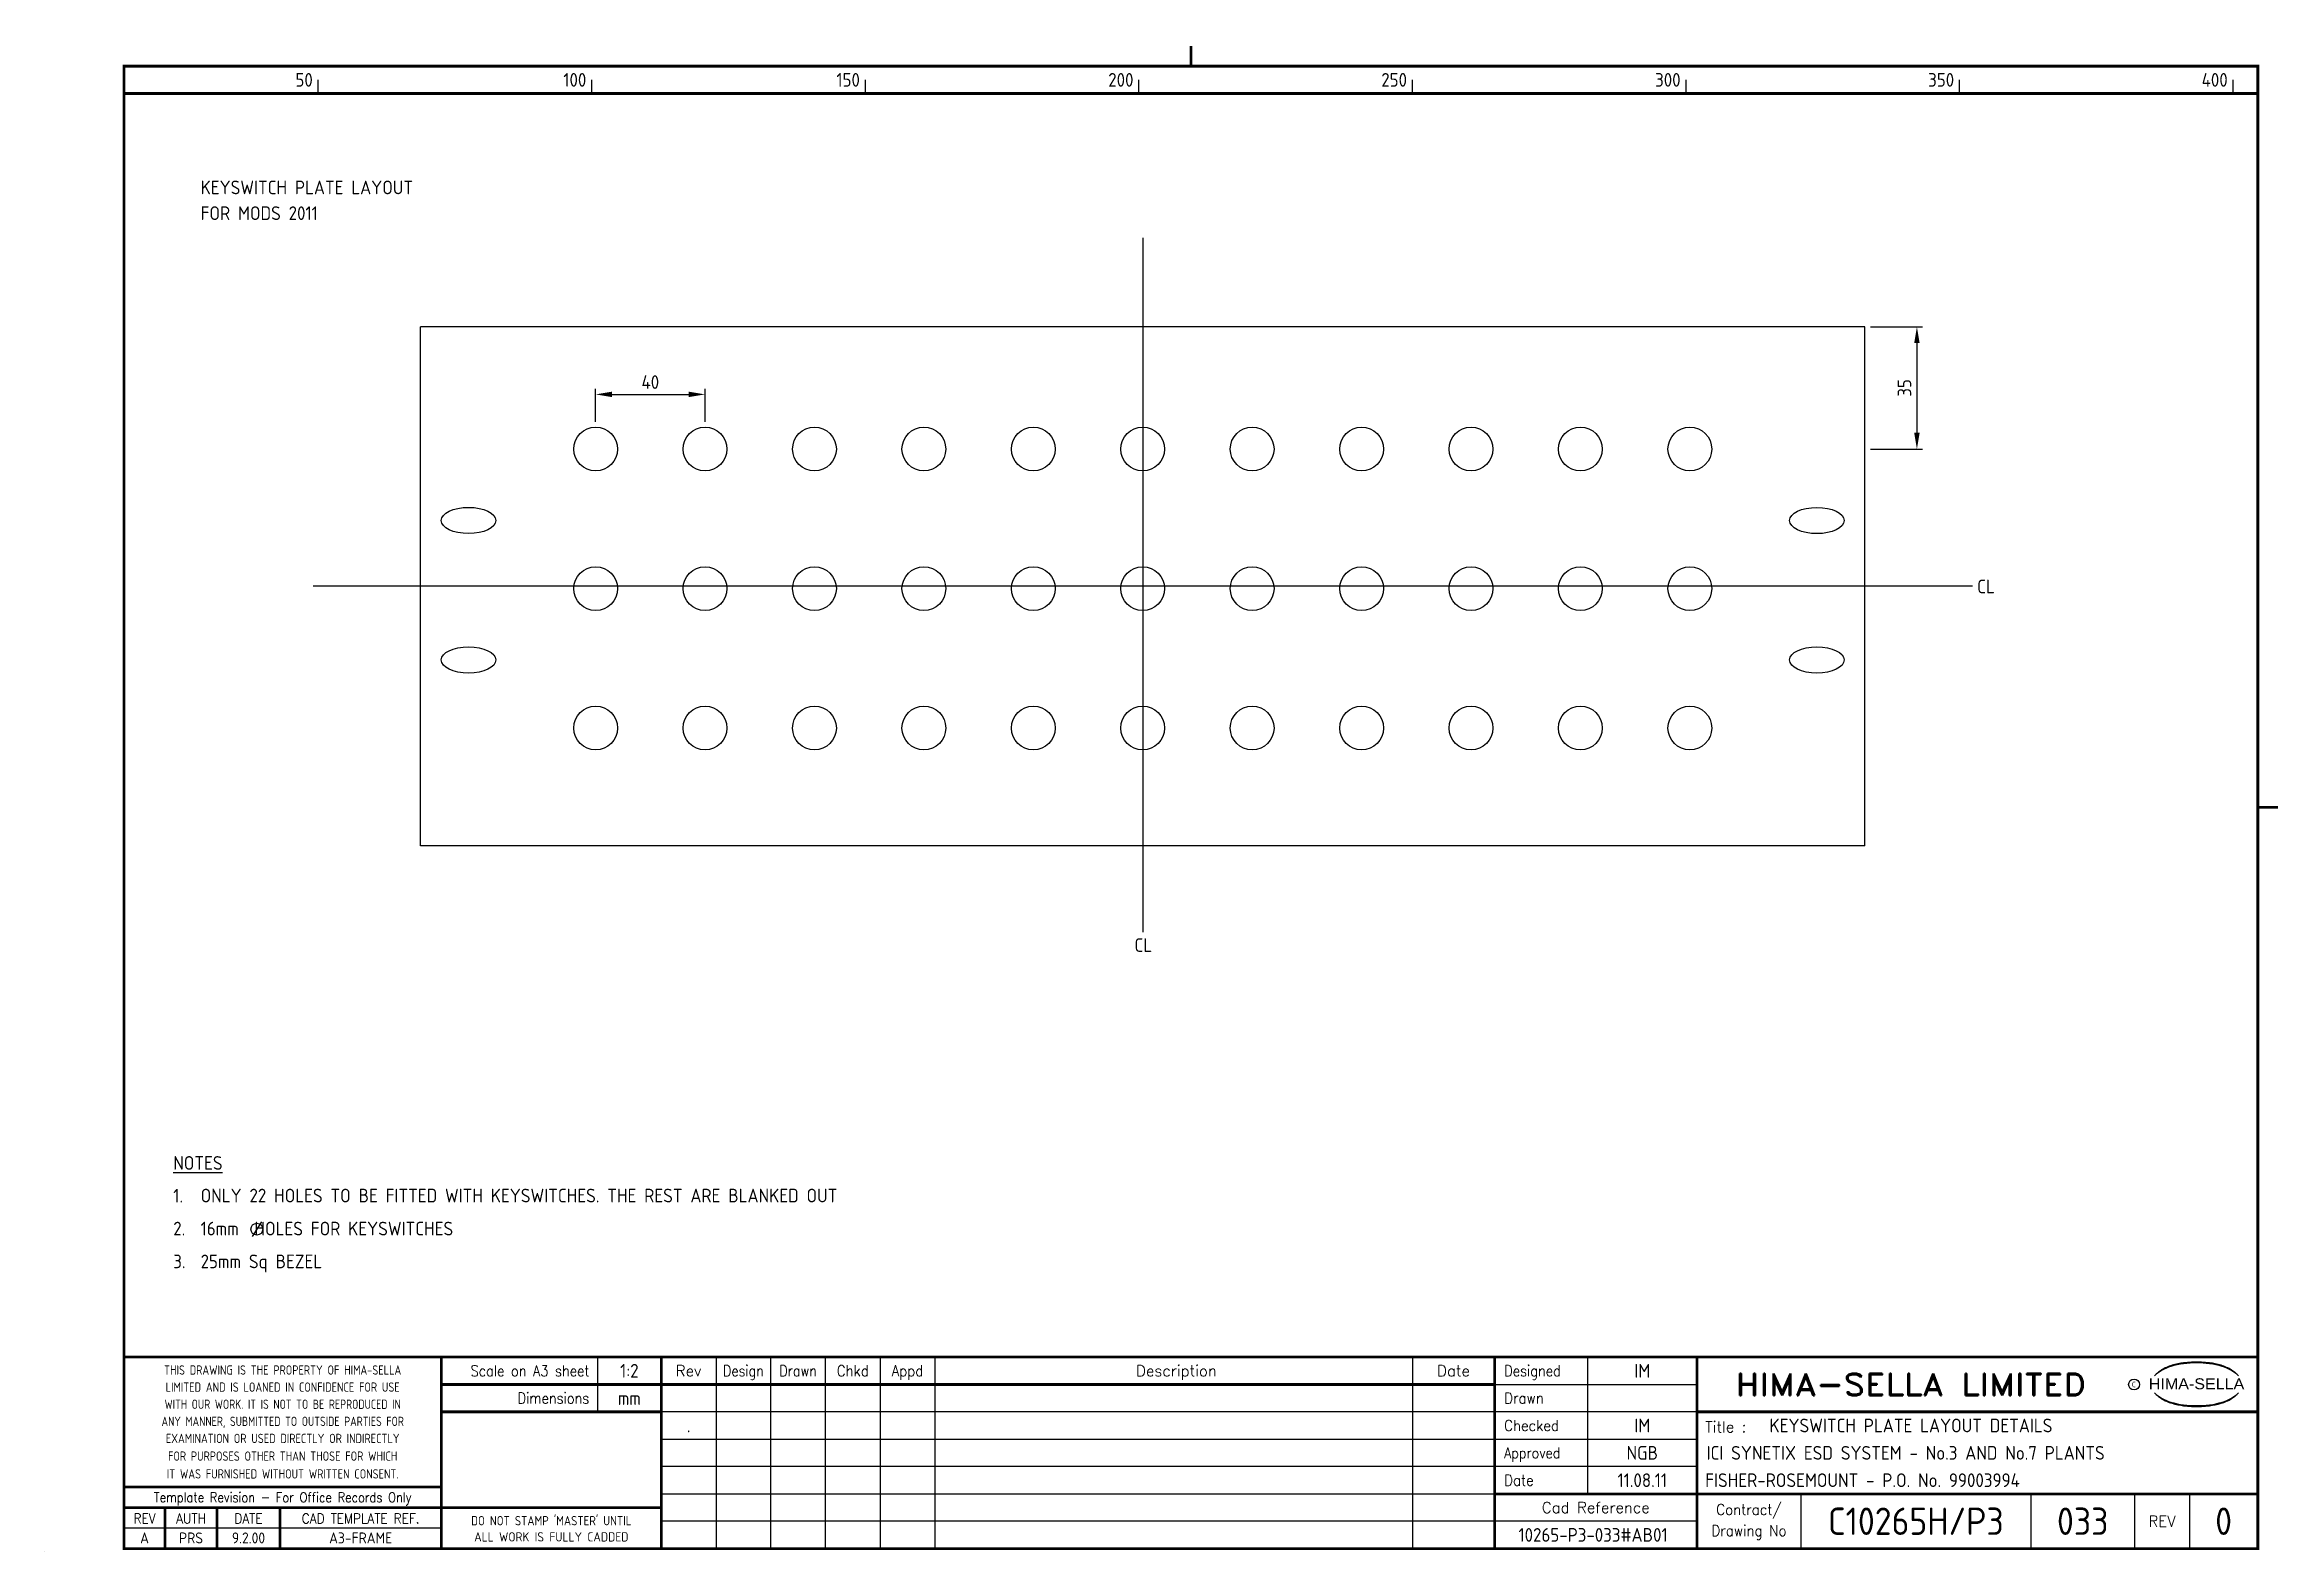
# Model space of a CAD drawing. Extents: x 0 to 817, y 0 to 551.
import ezdxf
from ezdxf.enums import TextEntityAlignment as Align

# ---------------------------------------------------------------- set-up
doc = ezdxf.new("R2010")
doc.units = 0
doc.header["$LTSCALE"] = 0.25
doc.header["$MEASUREMENT"] = 0
doc.header["$PDSIZE"] = 1
doc.linetypes.add('HIDDENX2', pattern=[0.75, 0.5, -0.25])
doc.layers.get('0').update_dxf_attribs({"color": 41, "linetype": 'CONTINUOUS'})
doc.layers.get('DEFPOINTS').update_dxf_attribs({"linetype": 'CONTINUOUS'})
for name, color, linetype in [('00-DRG_FRAME', 12, 'CONTINUOUS'), ('01-DRAW', 7, 'CONTINUOUS'), ('02-TEXT', 2, 'CONTINUOUS'), ('03-DIM', 3, 'CONTINUOUS')]:
    doc.layers.add(name, color=color, linetype=linetype)
doc.styles.add('ARIAL', font='ARIAL.TTF', dxfattribs={"height": 2.5})
doc.styles.add('ISO', font='iso.shx')
doc.styles.add('ROMAND', font='ROMAND')
doc.dimstyles.get("Standard").update_dxf_attribs({"dimtxt": 0.18, "dimasz": 0.18, "dimexe": 0.18, "dimexo": 0.0625, "dimgap": 0.09, "dimtad": 0, "dimtih": 1, "dimtoh": 1, "dimdec": 4, "dimzin": 0, "dimdsep": 46, "dimtxsty": 'STANDARD', "dimcen": 0.09, "dimadec": 0, "dimazin": 0, "dimtfac": 1, "dimtdec": 4, "dimtofl": 0, "dimtmove": 0, "dimatfit": 3, "dimfxl": 1, "dimtolj": 1, "dimtzin": 0, "dimarcsym": 0})

# ---------------------------------------------------------------- blocks, each defined once
blk = doc.blocks.new('A3-TITLE')
at = {"style": 'ISO'}
blk.add_attdef('TITLE_1', (318.75, 21.75), '', height=2.5, dxfattribs=at)
for tag, p in [('DRGNO', (372.5, 3)), ('REV.', (398.25, 3))]:
    blk.add_attdef(tag, text='', height=5, dxfattribs=at).set_placement(p, align=Align.CENTER)
blk = doc.blocks.new('A3-REVA')
at = {"style": 'ISO'}
for tag, p in [('DESIGNED', (292, 31.75)), ('A', (117.7, 26.75)), ('DES', (127.7, 26.75)), ('DRN', (137.7, 26.75)), ('CHKD', (147.7, 26.75)), ('APPD', (157.7, 26.75)), ('DATE', (258, 26.75)), ('DRAWN', (292, 26.75)), ('CHECKED', (292, 21.75)), ('APPD', (292, 16.75)), ('DATE', (292, 11.75))]:
    blk.add_attdef(tag, text='', height=2.5, dxfattribs=at).set_placement(p, align=Align.CENTER)
blk.add_attdef('DESCRIPTION', (164.7, 26.75), '', height=2.5, dxfattribs=at)
blk = doc.blocks.new('A3-REVB')
at = {"style": 'ISO'}
for tag, p in [('B', (117.7, 21.75)), ('DES', (127.7, 21.75)), ('DRN', (137.7, 21.75)), ('CHKD', (147.7, 21.75)), ('APPD', (157.7, 21.75)), ('DATE', (258, 21.75))]:
    blk.add_attdef(tag, text='', height=2.5, dxfattribs=at).set_placement(p, align=Align.CENTER)
blk.add_attdef('DESCRIPTION', (164.7, 21.75), '', height=2.5, dxfattribs=at)
blk = doc.blocks.new('A3-CONTRACT')
at = {"style": 'ISO'}
for tag, height, p in [('SCALE', 2.5, (106.86, 31.75)), ('DIMS', 2.5, (106.86, 26.75)), ('CAD-REF', 2.5, (282, 1.75)), ('CONTRACT', 5, (342, 3))]:
    blk.add_attdef(tag, text='', height=height, dxfattribs=at).set_placement(p, align=Align.CENTER)
for tag, p in [('TITLE_2', (303.75, 16.75)), ('TITLE_3', (303.5, 11.75))]:
    blk.add_attdef(tag, p, '', height=2.5, dxfattribs=at)
blk = doc.blocks.new('*D11')
at = {"layer": '03-DIM', "lineweight": -2}
for p, q in [((201.39, 413), (201.39, 425)), ((241.39, 413), (241.39, 425)), ((207.39, 423), (235.39, 423))]:
    blk.add_line(p, q, dxfattribs=at)
at = {"layer": '03-DIM'}
for points in [[(207.39, 424), (207.39, 422), (201.39, 423)], [(235.39, 424), (235.39, 422), (241.39, 423)]]:
    blk.add_solid(points, dxfattribs=at)
at = {"layer": 'DEFPOINTS', "color": 0}
for p in [(241.39, 423), (201.39, 411), (241.39, 411)]:
    blk.add_point(p, dxfattribs=at)
at = {"layer": '03-DIM', "color": 2, "insert": (221.39, 427.5), "char_height": 5, "attachment_point": 5, "style": 'ISO'}
blk.add_mtext('\\A1;40', dxfattribs=at)
blk = doc.blocks.new('*D12')
at = {"layer": '03-DIM', "lineweight": -2}
for p, q in [((667.39, 447.74), (686.39, 447.74)), ((684.39, 441.74), (684.39, 409)), ((667.39, 403), (686.39, 403))]:
    blk.add_line(p, q, dxfattribs=at)
at = {"layer": '03-DIM'}
for points in [[(683.39, 441.74), (685.39, 441.74), (684.39, 447.74)], [(683.39, 409), (685.39, 409), (684.39, 403)]]:
    blk.add_solid(points, dxfattribs=at)
at = {"layer": 'DEFPOINTS', "color": 0}
for p in [(665.39, 447.74), (665.39, 403), (684.39, 403)]:
    blk.add_point(p, dxfattribs=at)
at = {"layer": '03-DIM', "color": 2, "insert": (679.82, 425.37), "char_height": 5, "attachment_point": 5, "rotation": 90, "style": 'ISO'}
blk.add_mtext('\\A1;35', dxfattribs=at)

msp = doc.modelspace()

# ---------------------------------------------------------------- linework, layer by layer
at = {"layer": '00-DRG_FRAME'}
for p, q in [((100, 533), (100, 538)), ((200, 533), (200, 538)), ((300, 533), (300, 538)), ((400, 533), (400, 538)), ((500, 533), (500, 538)), ((600, 533), (600, 538)), ((700, 533), (700, 538)), ((800, 533), (800, 538)), ((202.02303, 71), (202.02303, 51)), ((245.4, 71), (245.4, 1)), ((265.4, 1), (265.4, 71)), ((285.4, 1), (285.4, 71)), ((305.4, 71), (305.4, 1)), ((325.4, 71), (325.4, 1)), ((500, 71), (500, 1)), ((564, 71), (564, 21)), ((530, 61), (604, 61)), ((604, 51), (225.4, 51)), ((225.4, 41), (604, 41)), ((604, 31), (225.4, 31)), ((225.4, 21), (530, 21)), ((642, 21), (642, 1)), ((726, 21), (726, 1)), ((764, 1), (764, 21)), ((784, 21), (784, 1)), ((145, 8.5), (29, 8.5)), ((604, 11), (225.4, 11)), ((0, 0), (0, 0.05))]:
    msp.add_line(p, q, dxfattribs=at)
at = {"layer": '00-DRG_FRAME', "const_width": 1}
for points in [[(419, 543), (419, 550.36)], [(419, 543), (419, 550.36)], [(29, 533), (809, 533)], [(809, 272), (816.36, 272)], [(809, 71), (29, 71)], [(145, 1), (145, 71)], [(225.4, 1), (225.4, 71)], [(530, 71), (530, 1)], [(604, 1), (604, 71)], [(530, 61), (145, 61)], [(225.4, 51), (145, 51)], [(809, 51), (604, 51)], [(29, 23.5), (145, 23.5)], [(29, 16), (145, 16)], [(44, 1), (44, 16)], [(63, 1), (63, 16)], [(86, 1), (86, 16)], [(225.4, 16), (145, 16)], [(530, 21), (809, 21)]]:
    msp.add_lwpolyline(points, dxfattribs=at)
msp.add_lwpolyline([(29, 1), (809, 1), (809, 543), (29, 543)], close=True, dxfattribs=at)
at = {"layer": '00-DRG_FRAME', "color": 3}
msp.add_circle((763.75892, 61), 2, dxfattribs=at)
for centre, radius, start, end in [((781.20805, 53.65543), 14.48012, 106.05317441, 133.50239533), ((780.22987, 56.20011), 11.96085, 122.24404615, 131.61538748), ((779.50409, 57.56377), 10.42089, 111.82056003, 122.86680233), ((783.55448, 49.39849), 19.52012, 107.59305572, 113.94515175), ((786.1983, 36.99297), 31.87334, 89.26981653, 106.39111591), ((784.19555, 47.03002), 21.97182, 96.01458197, 107.32026678), ((786.58661, 32.61984), 36.56351, 92.8916819, 97.37336364), ((786.48381, 37.72888), 31.45618, 89.78048534, 93.17379022), ((787.01067, 36.99297), 31.87334, 73.60888409, 90.73018347), ((786.72515, 37.72888), 31.45618, 86.82620978, 90.21951466), ((786.62236, 32.61984), 36.56351, 82.62663636, 87.1083181), ((789.01342, 47.03002), 21.97182, 72.67973322, 83.98541803), ((789.65449, 49.39849), 19.52012, 66.05484825, 72.40694428), ((792.00092, 53.65543), 14.48012, 46.49760467, 73.94682559), ((793.70487, 57.56377), 10.42089, 57.13319767, 68.17943997), ((792.9791, 56.20011), 11.96085, 48.38461252, 57.75595385), ((781.7525, 54.02707), 14.59986, 130.41903449, 136.05700546), ((781.7525, 68.08997), 14.59986, 223.94299454, 229.58096551), ((781.20805, 68.4616), 14.48012, 226.49760467, 253.94682559), ((792.00092, 68.4616), 14.48012, 286.05317441, 313.50239533), ((791.45647, 54.02707), 14.59986, 43.94299454, 49.58096551), ((791.45647, 68.08997), 14.59986, 310.41903449, 316.05700546), ((780.22987, 65.91693), 11.96085, 228.38461252, 237.75595385), ((779.50409, 64.55327), 10.42089, 237.13319767, 248.17943997), ((783.55448, 72.71855), 19.52012, 246.05484825, 252.40694428), ((786.1983, 85.12406), 31.87334, 253.60888409, 270.73018347), ((784.19555, 75.08701), 21.97182, 252.67973322, 263.98541803), ((786.58661, 89.49719), 36.56351, 262.62663636, 267.1083181), ((786.48381, 84.38816), 31.45618, 266.82620978, 270.21951466), ((787.01067, 85.12406), 31.87334, 269.26981653, 286.39111591), ((786.72515, 84.38816), 31.45618, 269.78048534, 273.17379022), ((786.62236, 89.49719), 36.56351, 272.8916819, 277.37336364), ((789.01342, 75.08701), 21.97182, 276.01458197, 287.32026678), ((789.65449, 72.71855), 19.52012, 287.59305572, 293.94515175), ((793.70487, 64.55327), 10.42089, 291.82056003, 302.86680233), ((792.9791, 65.91693), 11.96085, 302.24404615, 311.61538748)]:
    msp.add_arc(centre, radius, start, end, dxfattribs=at)
at = {"layer": '01-DRAW', "linetype": 'HIDDENX2'}
for p, q in [((401.38722, 480.24969), (401.38722, 226.29937)), ((704.68255, 352.87188), (98.09189, 352.87188))]:
    msp.add_line(p, q, dxfattribs=at)
at = {"layer": '01-DRAW'}
for p, q in [((665.38722, 447.74375), (137.38722, 447.74375)), ((137.38722, 258), (137.38722, 447.74375)), ((665.38722, 258), (665.38722, 447.74375)), ((665.38722, 258), (137.38722, 258))]:
    msp.add_line(p, q, dxfattribs=at)
for centre in [(201.38722, 403), (241.38722, 403), (281.38722, 403), (321.38722, 403), (361.38722, 403), (401.38722, 403), (441.38722, 403), (481.38722, 403), (521.38722, 403), (561.38722, 403), (601.38722, 403), (201.38722, 352), (241.38722, 352), (281.38722, 352), (321.38722, 352), (361.38722, 352), (401.38722, 352), (441.38722, 352), (481.38722, 352), (521.38722, 352), (561.38722, 352), (601.38722, 352), (201.38722, 301), (241.38722, 301), (281.38722, 301), (321.38722, 301), (361.38722, 301), (401.38722, 301), (441.38722, 301), (481.38722, 301), (521.38722, 301), (561.38722, 301), (601.38722, 301)]:
    msp.add_circle(centre, 8, dxfattribs=at)
for centre in [(154.9446, 376.90422), (647.81148, 376.87781), (154.9446, 325.90422), (647.82984, 325.90422)]:
    msp.add_ellipse(centre, major_axis=(9.97675, 0), ratio=0.481118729, dxfattribs=at)
at = {"layer": '02-TEXT', "color": 2}
msp.add_line((79.2927, 120.44154), (75.80774, 115.14671), dxfattribs=at)
msp.add_circle((77.55022, 117.79412), 2.16939, dxfattribs=at)

# ---------------------------------------------------------------- block references
ref = msp.add_blockref('A3-CONTRACT', (0, 0), dxfattribs=dict(xscale=2, yscale=2, zscale=2))
ref.add_attrib('SCALE', '1:2', dxfattribs={"height": 5, "style": 'ISO'}).set_placement((213.72, 63.5), align=Align.CENTER)
ref.add_attrib('DIMS', 'mm', dxfattribs={"height": 5, "style": 'ISO'}).set_placement((213.72, 53.5), align=Align.CENTER)
ref.add_attrib('CAD-REF', '10265-P3-033#AB01', dxfattribs={"height": 5, "style": 'ISO'}).set_placement((566, 3.5), align=Align.CENTER)
ref.add_attrib('TITLE_2', 'ICI SYNETIX ESD SYSTEM - No.3 AND No.7 PLANTS', (607.5, 33.5), dxfattribs={"height": 5, "style": 'ISO'})
ref.add_attrib('TITLE_3', 'FISHER-ROSEMOUNT - P.O. No. 99003994', (607, 23.5), dxfattribs={"height": 5, "style": 'ISO'})
ref.add_attrib('CONTRACT', 'C10265H/P3', dxfattribs={"height": 10, "style": 'ISO'}).set_placement((684, 6), align=Align.CENTER)
at = {"layer": '02-TEXT'}
ref = msp.add_blockref('A3-REVA', (0, 0), dxfattribs=dict(at, xscale=2, yscale=2, zscale=2))
ref.add_attrib('DATE', '11.08.11', dxfattribs={"layer": '0', "height": 5, "style": 'ISO'}).set_placement((584, 23.5), align=Align.CENTER)
ref.add_attrib('APPD', 'NGB', dxfattribs={"layer": '0', "height": 5, "style": 'ISO'}).set_placement((584, 33.5), align=Align.CENTER)
ref.add_attrib('DESIGNED', 'IM', dxfattribs={"layer": '0', "height": 5, "style": 'ISO'}).set_placement((584, 63.5), align=Align.CENTER)
ref.add_attrib('CHECKED', 'IM', dxfattribs={"layer": '0', "height": 5, "style": 'ISO'}).set_placement((584, 43.5), align=Align.CENTER)
at = {"layer": '02-TEXT', "xscale": 2, "yscale": 2, "zscale": 2}
msp.add_blockref('A3-REVB', (0, 0), dxfattribs=at).add_auto_attribs({'B': '.'})
at = {"layer": '02-TEXT'}
ref = msp.add_blockref('A3-TITLE', (0, 0), dxfattribs=dict(at, xscale=2, yscale=2, zscale=2))
ref.add_attrib('TITLE_1', 'KEYSWITCH PLATE LAYOUT DETAILS', (630.5, 43.5), dxfattribs={"layer": '0', "height": 5, "style": 'ISO'})
ref.add_attrib('DRGNO', '033', dxfattribs={"layer": '0', "height": 10, "style": 'ISO'}).set_placement((745, 6), align=Align.CENTER)
ref.add_attrib('REV.', '0', dxfattribs={"layer": '0', "height": 10, "style": 'ISO'}).set_placement((796.5, 6), align=Align.CENTER)

# ---------------------------------------------------------------- texts
at = {"layer": '00-DRG_FRAME', "style": 'ISO'}
for s, p in [('50', (98, 535.5)), ('100', (198, 535.5)), ('150', (298, 535.5)), ('200', (398, 535.5)), ('250', (498, 535.5)), ('300', (598, 535.5)), ('350', (698, 535.5)), ('400', (798, 535.5))]:
    msp.add_text(s, height=5, dxfattribs=at).set_placement(p, align=Align.RIGHT)
at = {"layer": '00-DRG_FRAME', "color": 3, "style": 'ISO'}
for s, width, p in [('THIS DRAWING IS THE PROPERTY OF HIMA-SELLA', 0.9, (87, 66.28868)), ("DO NOT STAMP 'MASTER' UNTIL", 0.95, (185.2, 11.53868))]:
    msp.add_text(s, height=3.4, dxfattribs=dict(at, width=width)).set_placement(p, align=Align.MIDDLE)
at = {"layer": '00-DRG_FRAME', "color": 4, "style": 'ROMAND', "width": 0.87}
for s, p in [('Scale on A3 sheet', (199.07891, 63.99295)), ('Dimensions', (199.07891, 54.01389))]:
    msp.add_text(s, height=4, dxfattribs=at).set_placement(p, align=Align.RIGHT)
at = {"layer": '00-DRG_FRAME', "color": 4, "style": 'ROMAND'}
for s, p in [('Rev', (235.4, 64)), ('Description', (413.7, 64)), ('Date', (515, 64))]:
    msp.add_text(s, height=4, dxfattribs=at).set_placement(p, align=Align.CENTER)
for s, width, p in [('Design', 0.85, (255.4, 64)), ('Drawn', 0.85, (275.4, 64)), ('Chkd', 0.9, (295.4, 64)), ('Appd', 0.9, (315.4, 64))]:
    msp.add_text(s, height=4, dxfattribs=dict(at, width=width)).set_placement(p, align=Align.CENTER)
for s, width, p in [('Designed', 0.87, (533.5, 64)), ('Drawn', 0.9, (533.5, 54)), ('Checked', 0.9, (533.5, 44)), ('Approved', 0.85, (533.5, 34)), ('Date', 0.9, (533.5, 24))]:
    msp.add_text(s, height=4, dxfattribs=dict(at, width=width)).set_placement(p)
at = {"layer": '00-DRG_FRAME', "color": 3, "style": 'ISO'}
for s, width, p in [('LIMITED AND IS LOANED IN CONFIDENCE FOR USE', 0.9, (87, 60.03868)), ('ANY MANNER, SUBMITTED TO OUTSIDE PARTIES FOR', 0.87, (87, 47.52579)), ('WITH OUR WORK. IT IS NOT TO BE REPRODUCED IN', 0.87, (87, 53.77579)), ('EXAMINATION OR USED DIRECTLY OR INDIRECTLY', 0.9, (87, 41.27579)), ('FOR PURPOSES OTHER THAN THOSE FOR WHICH', 0.9, (87, 34.81086)), ('IT WAS FURNISHED WITHOUT WRITTEN CONSENT.', 0.9, (87, 28.31086))]:
    msp.add_text(s, height=3.4, dxfattribs=dict(at, width=width)).set_placement(p, align=Align.MIDDLE_CENTER)
at = {"layer": '00-DRG_FRAME', "style": 'ROMAND', "width": 1.15}
msp.add_text('HIMA-SELLA LIMITED', height=8, dxfattribs=at).set_placement((682.19298, 61), align=Align.MIDDLE)
at = {"layer": '00-DRG_FRAME', "color": 3, "style": 'ISO', "width": 0.9}
msp.add_text('C', height=2, dxfattribs=at).set_placement((763.68716, 60), align=Align.CENTER)
at = {"layer": '00-DRG_FRAME', "style": 'ARIAL', "width": 1.05}
msp.add_text('HIMA-SELLA', height=4, dxfattribs=at).set_placement((786.60448, 59.25852), align=Align.CENTER)
at = {"layer": '00-DRG_FRAME', "color": 4, "style": 'ROMAND'}
msp.add_text('Title :', height=4, dxfattribs=at).set_placement((607, 43.5))
for s, height, width, p in [('Template Revision - For Office Records Only', 3.6, 0.85, (87, 19.25)), ('Contract/', 4, 0.9, (623, 15)), ('REV', 3.6, 0.9, (36.5, 12)), ('AUTH', 3.6, 0.9, (53.5, 12)), ('DATE', 3.6, 0.9, (74.5, 12)), ('CAD TEMPLATE REF.', 3.6, 0.9, (115.5, 12)), ('Drawing No', 4, 0.9, (623, 7))]:
    msp.add_text(s, height=height, dxfattribs=dict(at, width=width)).set_placement(p, align=Align.MIDDLE)
for s, p in [('Cad Reference', (567, 16)), ('REV', (774, 11))]:
    msp.add_text(s, height=4, dxfattribs=at).set_placement(p, align=Align.MIDDLE)
at = {"layer": '00-DRG_FRAME', "color": 41, "style": 'ISO'}
for s, p in [('A', (36.5, 2.9)), ('PRS', (53.5, 2.9)), ('9.2.00', (74.5, 2.9)), ('A3-FRAME', (115.5, 2.9))]:
    msp.add_text(s, height=4, dxfattribs=at).set_placement(p, align=Align.CENTER)
at = {"layer": '00-DRG_FRAME', "color": 3, "style": 'ISO'}
msp.add_text('ALL WORK IS FULLY CADDED', height=3.4, dxfattribs=at).set_placement((185.2, 5.28868), align=Align.MIDDLE_CENTER)
at = {"layer": '02-TEXT', "style": 'ISO'}
for s, p in [('KEYSWITCH PLATE LAYOUT', (57, 498.66818)), ('FOR MODS 2011', (57, 489.25414)), ('CL', (706.41669, 352.761)), ('CL', (398.37003, 221.65734)), ('%%UNOTES', (47, 142)), ('1.', (47, 130)), ('ONLY 22 HOLES TO BE FITTED WITH KEYSWITCHES. THE REST ARE BLANKED OUT', (57, 130.07194)), ('2.', (47, 118)), ('16mm  HOLES FOR KEYSWITCHES', (57, 118)), ('3.', (47, 106)), ('25mm Sq BEZEL', (57, 106))]:
    msp.add_text(s, height=5, dxfattribs=at).set_placement(p, align=Align.MIDDLE_LEFT)

# ---------------------------------------------------------------- dimensions: what is measured, and where the dimension line sits
at = {"layer": '03-DIM'}
dim = msp.add_linear_dim(base=(684.38722, 403), p1=(665.38722, 447.74375), p2=(665.38722, 403), angle=90, text='35', dimstyle='STANDARD', override={"dimscale": 2, "dimtxt": 2.5, "dimasz": 3, "dimexe": 1, "dimexo": 1, "dimgap": 1, "dimtad": 1, "dimtih": 0, "dimtoh": 0, "dimtxsty": 'ISO', "dimclrd": 256, "dimclre": 256, "dimclrt": 2, "dimatfit": 0}, dxfattribs=at)
dim.commit()
dim.dimension.update_dxf_attribs({"geometry": '*D12', "text_midpoint": (679.81996, 425.37188)})
dim = msp.add_linear_dim(base=(241.38722, 423), p1=(201.38722, 411), p2=(241.38722, 411), text='40', dimstyle='STANDARD', override={"dimscale": 2, "dimtxt": 2.5, "dimasz": 3, "dimexe": 1, "dimexo": 1, "dimgap": 1, "dimtad": 1, "dimtih": 0, "dimtoh": 0, "dimtxsty": 'ISO', "dimclrd": 256, "dimclre": 256, "dimclrt": 2, "dimatfit": 0}, dxfattribs=at)
dim.commit()
dim.dimension.update_dxf_attribs({"geometry": '*D11', "text_midpoint": (221.38722, 427.50109)})

doc.saveas('drawing.dxf')
